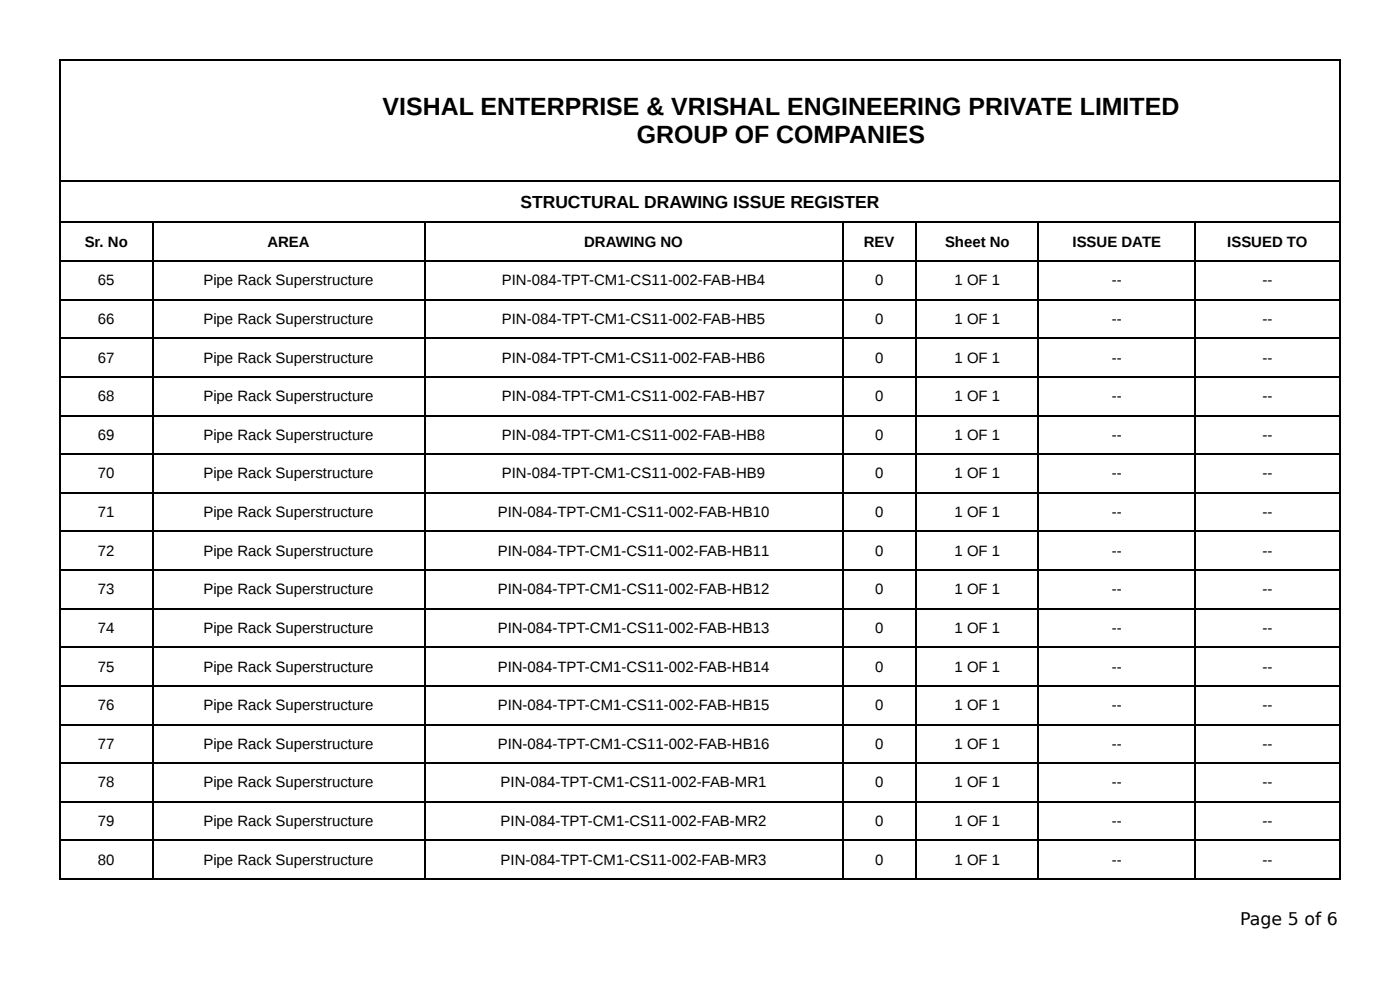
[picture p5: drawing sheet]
<svg xmlns="http://www.w3.org/2000/svg" width="297mm" height="210mm" viewBox="0 0 297 210" stroke-linecap="round" stroke-linejoin="round" font-family="sans-serif">
<defs><g id="words">
<g font-size="5.3">
<text x="81.3" y="24.3">VISHAL ENTERPRISE &amp; VRISHAL ENGINEERING PRIVATE LIMITED</text>
<text x="135.3" y="30.4">GROUP OF COMPANIES</text>
</g>
<g font-size="3.7">
<text x="110.6" y="44.2">STRUCTURAL DRAWING ISSUE REGISTER</text>
<text x="263.4" y="196.3">Page 5 of 6</text>
</g>
<g font-size="3.2">
<text x="18" y="52.4">Sr. No</text>
<text x="56.8" y="52.4">AREA</text>
<text x="124.1" y="52.4">DRAWING NO</text>
<text x="183.5" y="52.4">REV</text>
<text x="200.7" y="52.4">Sheet No</text>
<text x="227.8" y="52.4">ISSUE DATE</text>
<text x="260.7" y="52.4">ISSUED TO</text>
<text x="20.8" y="60.6">65</text>
<text x="43.2" y="60.6">Pipe Rack Superstructure</text>
<text x="106.6" y="60.6">PIN-084-TPT-CM1-CS11-002-FAB-HB4</text>
<text x="185.8" y="60.6">0</text>
<text x="202.7" y="60.6">1 OF 1</text>
<text x="236.1" y="60.6">--</text>
<text x="268.1" y="60.6">--</text>
<text x="20.8" y="68.8">66</text>
<text x="43.2" y="68.8">Pipe Rack Superstructure</text>
<text x="106.6" y="68.8">PIN-084-TPT-CM1-CS11-002-FAB-HB5</text>
<text x="185.8" y="68.8">0</text>
<text x="202.7" y="68.8">1 OF 1</text>
<text x="236.1" y="68.8">--</text>
<text x="268.1" y="68.8">--</text>
<text x="20.8" y="77">67</text>
<text x="43.2" y="77">Pipe Rack Superstructure</text>
<text x="106.6" y="77">PIN-084-TPT-CM1-CS11-002-FAB-HB6</text>
<text x="185.8" y="77">0</text>
<text x="202.7" y="77">1 OF 1</text>
<text x="236.1" y="77">--</text>
<text x="268.1" y="77">--</text>
<text x="20.8" y="85.2">68</text>
<text x="43.2" y="85.2">Pipe Rack Superstructure</text>
<text x="106.6" y="85.2">PIN-084-TPT-CM1-CS11-002-FAB-HB7</text>
<text x="185.8" y="85.2">0</text>
<text x="202.7" y="85.2">1 OF 1</text>
<text x="236.1" y="85.2">--</text>
<text x="268.1" y="85.2">--</text>
<text x="20.8" y="93.4">69</text>
<text x="43.2" y="93.4">Pipe Rack Superstructure</text>
<text x="106.6" y="93.4">PIN-084-TPT-CM1-CS11-002-FAB-HB8</text>
<text x="185.8" y="93.4">0</text>
<text x="202.7" y="93.4">1 OF 1</text>
<text x="236.1" y="93.4">--</text>
<text x="268.1" y="93.4">--</text>
<text x="20.8" y="101.6">70</text>
<text x="43.2" y="101.6">Pipe Rack Superstructure</text>
<text x="106.6" y="101.6">PIN-084-TPT-CM1-CS11-002-FAB-HB9</text>
<text x="185.8" y="101.6">0</text>
<text x="202.7" y="101.6">1 OF 1</text>
<text x="236.1" y="101.6">--</text>
<text x="268.1" y="101.6">--</text>
<text x="20.8" y="109.8">71</text>
<text x="43.2" y="109.8">Pipe Rack Superstructure</text>
<text x="105.7" y="109.8">PIN-084-TPT-CM1-CS11-002-FAB-HB10</text>
<text x="185.8" y="109.8">0</text>
<text x="202.7" y="109.8">1 OF 1</text>
<text x="236.1" y="109.8">--</text>
<text x="268.1" y="109.8">--</text>
<text x="20.8" y="118">72</text>
<text x="43.2" y="118">Pipe Rack Superstructure</text>
<text x="105.7" y="118">PIN-084-TPT-CM1-CS11-002-FAB-HB11</text>
<text x="185.8" y="118">0</text>
<text x="202.7" y="118">1 OF 1</text>
<text x="236.1" y="118">--</text>
<text x="268.1" y="118">--</text>
<text x="20.8" y="126.2">73</text>
<text x="43.2" y="126.2">Pipe Rack Superstructure</text>
<text x="105.7" y="126.2">PIN-084-TPT-CM1-CS11-002-FAB-HB12</text>
<text x="185.8" y="126.2">0</text>
<text x="202.7" y="126.2">1 OF 1</text>
<text x="236.1" y="126.2">--</text>
<text x="268.1" y="126.2">--</text>
<text x="20.8" y="134.4">74</text>
<text x="43.2" y="134.4">Pipe Rack Superstructure</text>
<text x="105.7" y="134.4">PIN-084-TPT-CM1-CS11-002-FAB-HB13</text>
<text x="185.8" y="134.4">0</text>
<text x="202.7" y="134.4">1 OF 1</text>
<text x="236.1" y="134.4">--</text>
<text x="268.1" y="134.4">--</text>
<text x="20.8" y="142.6">75</text>
<text x="43.2" y="142.6">Pipe Rack Superstructure</text>
<text x="105.7" y="142.6">PIN-084-TPT-CM1-CS11-002-FAB-HB14</text>
<text x="185.8" y="142.6">0</text>
<text x="202.7" y="142.6">1 OF 1</text>
<text x="236.1" y="142.6">--</text>
<text x="268.1" y="142.6">--</text>
<text x="20.8" y="150.8">76</text>
<text x="43.2" y="150.8">Pipe Rack Superstructure</text>
<text x="105.7" y="150.8">PIN-084-TPT-CM1-CS11-002-FAB-HB15</text>
<text x="185.8" y="150.8">0</text>
<text x="202.7" y="150.8">1 OF 1</text>
<text x="236.1" y="150.8">--</text>
<text x="268.1" y="150.8">--</text>
<text x="20.8" y="159">77</text>
<text x="43.2" y="159">Pipe Rack Superstructure</text>
<text x="105.7" y="159">PIN-084-TPT-CM1-CS11-002-FAB-HB16</text>
<text x="185.8" y="159">0</text>
<text x="202.7" y="159">1 OF 1</text>
<text x="236.1" y="159">--</text>
<text x="268.1" y="159">--</text>
<text x="20.8" y="167.2">78</text>
<text x="43.2" y="167.2">Pipe Rack Superstructure</text>
<text x="106.3" y="167.2">PIN-084-TPT-CM1-CS11-002-FAB-MR1</text>
<text x="185.8" y="167.2">0</text>
<text x="202.7" y="167.2">1 OF 1</text>
<text x="236.1" y="167.2">--</text>
<text x="268.1" y="167.2">--</text>
<text x="20.8" y="175.4">79</text>
<text x="43.2" y="175.4">Pipe Rack Superstructure</text>
<text x="106.3" y="175.4">PIN-084-TPT-CM1-CS11-002-FAB-MR2</text>
<text x="185.8" y="175.4">0</text>
<text x="202.7" y="175.4">1 OF 1</text>
<text x="236.1" y="175.4">--</text>
<text x="268.1" y="175.4">--</text>
<text x="20.8" y="183.6">80</text>
<text x="43.2" y="183.6">Pipe Rack Superstructure</text>
<text x="106.3" y="183.6">PIN-084-TPT-CM1-CS11-002-FAB-MR3</text>
<text x="185.8" y="183.6">0</text>
<text x="202.7" y="183.6">1 OF 1</text>
<text x="236.1" y="183.6">--</text>
<text x="268.1" y="183.6">--</text>
</g>
</g></defs>
<g fill="none" stroke="#000" stroke-width=".26">
<path d="M12.7 12.8h272M12.8 12.7v174.1M284.6 12.7v174.1M12.7 38.5h272M12.7 47.2h272M12.7 55.4h272M32.4 47.4v139.4M90.4 47.4v139.4M179 47.4v139.4M194.6 47.4v139.4M220.5 47.4v139.4M253.9 47.4v139.4"/>
<path d="M12.7 63.6h272M12.7 71.8h272M12.7 80h272M12.7 88.2h272M12.7 96.4h272M12.7 104.6h272M12.7 112.8h272M12.7 121h272M12.7 129.2h272M12.7 137.5h272M12.7 145.7h272M12.7 153.9h272"/>
<path d="M12.7 162.1h272M12.7 170.3h272M12.7 178.5h272M12.7 186.7h272"/>
</g>
<use href="#words"/>
</svg>
